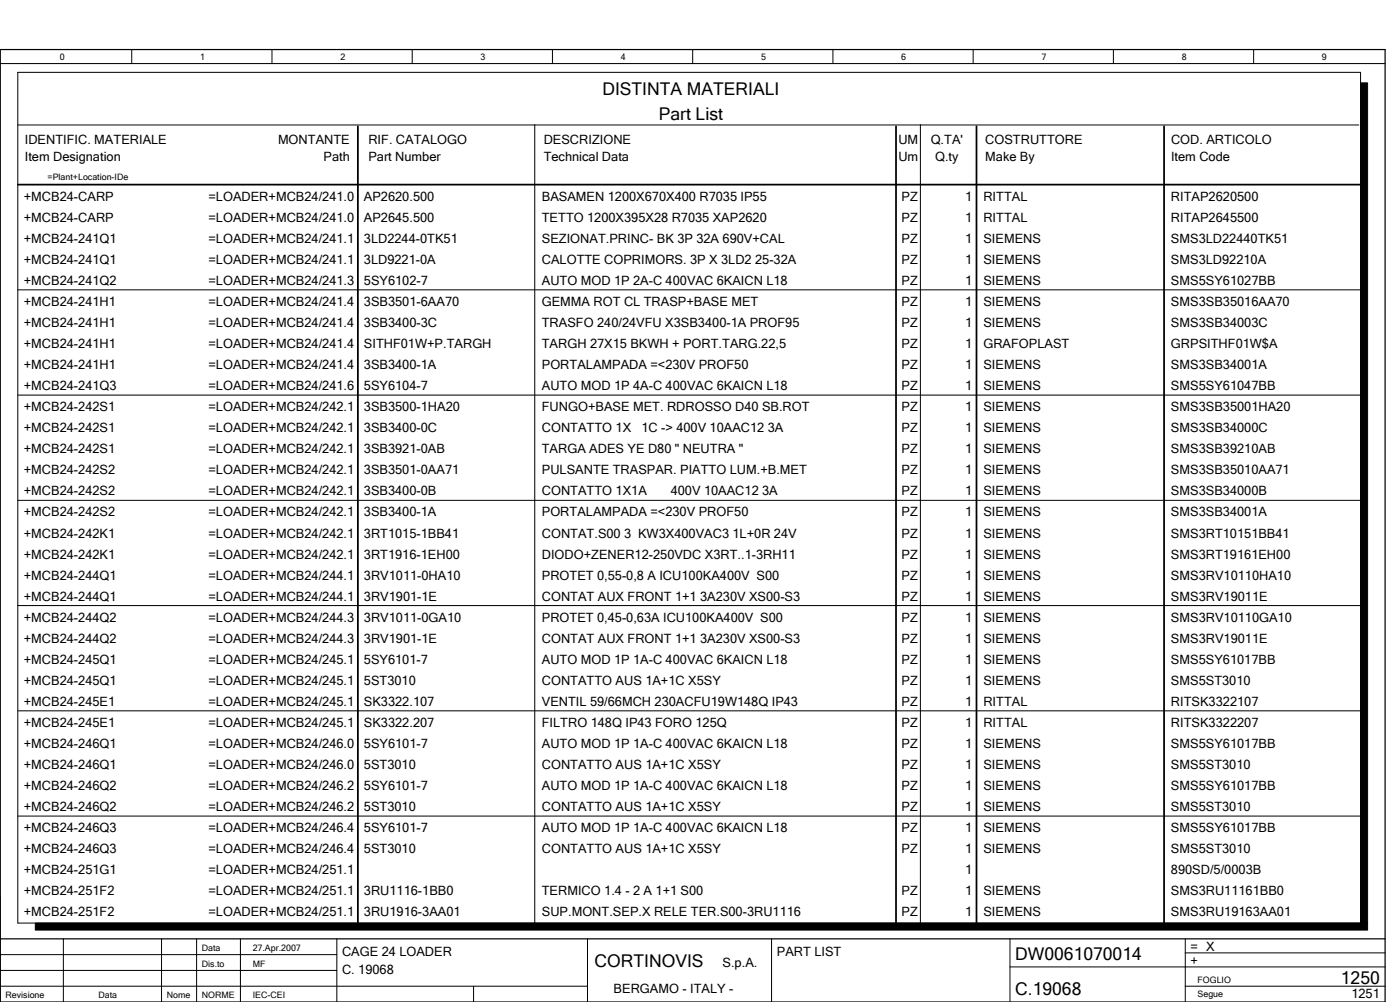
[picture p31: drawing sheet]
<svg xmlns="http://www.w3.org/2000/svg" width="399mm" height="286mm" viewBox="0 0 399 286" stroke-linecap="round" stroke-linejoin="round" font-family="sans-serif">
<defs><g id="words">
<g font-size="5">
<text x="171.8" y="27.1">DISTINTA MATERIALI</text>
<text x="187.9" y="34.1">Part List</text>
<text x="169.6" y="275.6">CORTINOVIS</text>
<text x="289.6" y="273.6">DW0061070014</text>
<text x="382.5" y="280.4">1250</text>
<text x="289.6" y="283.6">C.19068</text>
</g>
<g font-size="3.6">
<text x="7.1" y="41">IDENTIFIC. MATERIALE</text>
<text x="79.3" y="41">MONTANTE</text>
<text x="105.1" y="41">RIF. CATALOGO</text>
<text x="155.1" y="41">DESCRIZIONE</text>
<text x="256.2" y="41">UM</text>
<text x="265.5" y="41">Q.TA'</text>
<text x="281" y="41">COSTRUTTORE</text>
<text x="334" y="41">COD. ARTICOLO</text>
<text x="7.1" y="46">Item Designation</text>
<text x="92.3" y="46">Path</text>
<text x="105.1" y="46">Part Number</text>
<text x="155.1" y="46">Technical Data</text>
<text x="256.2" y="46">Um</text>
<text x="266.7" y="46">Q.ty</text>
<text x="281" y="46">Make By</text>
<text x="334" y="46">Item Code</text>
<text x="6.8" y="57.2">+MCB24­CARP</text>
<text x="59.5" y="57.2">=LOADER+MCB24/241.0</text>
<text x="103.8" y="57.2">AP2620.500</text>
<text x="154.6" y="57.2">BASAMEN 1200X670X400 R7035 IP55</text>
<text x="257.1" y="57.2">PZ</text>
<text x="275.3" y="57.2">1</text>
<text x="280.5" y="57.2">RITTAL</text>
<text x="334" y="57.2">RITAP2620500</text>
<text x="6.8" y="63.2">+MCB24­CARP</text>
<text x="59.5" y="63.2">=LOADER+MCB24/241.0</text>
<text x="103.8" y="63.2">AP2645.500</text>
<text x="154.6" y="63.2">TETTO 1200X395X28 R7035 XAP2620</text>
<text x="257.1" y="63.2">PZ</text>
<text x="275.3" y="63.2">1</text>
<text x="280.5" y="63.2">RITTAL</text>
<text x="334" y="63.2">RITAP2645500</text>
<text x="6.8" y="69.2">+MCB24­241Q1</text>
<text x="59.5" y="69.2">=LOADER+MCB24/241.1</text>
<text x="103.8" y="69.2">3LD2244­0TK51</text>
<text x="154.6" y="69.2">SEZIONAT.PRINC­ BK 3P 32A 690V+CAL</text>
<text x="257.1" y="69.2">PZ</text>
<text x="275.3" y="69.2">1</text>
<text x="280.5" y="69.2">SIEMENS</text>
<text x="334" y="69.2">SMS3LD22440TK51</text>
<text x="6.8" y="75.2">+MCB24­241Q1</text>
<text x="59.5" y="75.2">=LOADER+MCB24/241.1</text>
<text x="103.8" y="75.2">3LD9221­0A</text>
<text x="154.6" y="75.2">CALOTTE COPRIMORS. 3P X 3LD2 25­32A</text>
<text x="257.1" y="75.2">PZ</text>
<text x="275.3" y="75.2">1</text>
<text x="280.5" y="75.2">SIEMENS</text>
<text x="334" y="75.2">SMS3LD92210A</text>
<text x="6.8" y="81.2">+MCB24­241Q2</text>
<text x="59.5" y="81.2">=LOADER+MCB24/241.3</text>
<text x="103.8" y="81.2">5SY6102­7</text>
<text x="154.6" y="81.2">AUTO MOD 1P 2A­C 400VAC 6KAICN L18</text>
<text x="257.1" y="81.2">PZ</text>
<text x="275.3" y="81.2">1</text>
<text x="280.5" y="81.2">SIEMENS</text>
<text x="334" y="81.2">SMS5SY61027BB</text>
<text x="6.8" y="87.2">+MCB24­241H1</text>
<text x="59.5" y="87.2">=LOADER+MCB24/241.4</text>
<text x="103.8" y="87.2">3SB3501­6AA70</text>
<text x="154.6" y="87.2">GEMMA ROT CL TRASP+BASE MET</text>
<text x="257.1" y="87.2">PZ</text>
<text x="275.3" y="87.2">1</text>
<text x="280.5" y="87.2">SIEMENS</text>
<text x="334" y="87.2">SMS3SB35016AA70</text>
<text x="6.8" y="93.2">+MCB24­241H1</text>
<text x="59.5" y="93.2">=LOADER+MCB24/241.4</text>
<text x="103.8" y="93.2">3SB3400­3C</text>
<text x="154.6" y="93.2">TRASFO 240/24VFU X3SB3400­1A PROF95</text>
<text x="257.1" y="93.2">PZ</text>
<text x="275.3" y="93.2">1</text>
<text x="280.5" y="93.2">SIEMENS</text>
<text x="334" y="93.2">SMS3SB34003C</text>
<text x="6.8" y="99.2">+MCB24­241H1</text>
<text x="59.5" y="99.2">=LOADER+MCB24/241.4</text>
<text x="103.8" y="99.2">SITHF01W+P.TARGH</text>
<text x="154.6" y="99.2">TARGH 27X15 BKWH + PORT.TARG.22,5</text>
<text x="257.1" y="99.2">PZ</text>
<text x="275.3" y="99.2">1</text>
<text x="280.5" y="99.2">GRAFOPLAST</text>
<text x="334" y="99.2">GRPSITHF01W$A</text>
<text x="6.8" y="105.2">+MCB24­241H1</text>
<text x="59.5" y="105.2">=LOADER+MCB24/241.4</text>
<text x="103.8" y="105.2">3SB3400­1A</text>
<text x="154.6" y="105.2">PORTALAMPADA =&lt;230V PROF50</text>
<text x="257.1" y="105.2">PZ</text>
<text x="275.3" y="105.2">1</text>
<text x="280.5" y="105.2">SIEMENS</text>
<text x="334" y="105.2">SMS3SB34001A</text>
<text x="6.8" y="111.2">+MCB24­241Q3</text>
<text x="59.5" y="111.2">=LOADER+MCB24/241.6</text>
<text x="103.8" y="111.2">5SY6104­7</text>
<text x="154.6" y="111.2">AUTO MOD 1P 4A­C 400VAC 6KAICN L18</text>
<text x="257.1" y="111.2">PZ</text>
<text x="275.3" y="111.2">1</text>
<text x="280.5" y="111.2">SIEMENS</text>
<text x="334" y="111.2">SMS5SY61047BB</text>
<text x="6.8" y="117.2">+MCB24­242S1</text>
<text x="59.5" y="117.2">=LOADER+MCB24/242.1</text>
<text x="103.8" y="117.2">3SB3500­1HA20</text>
<text x="154.6" y="117.2">FUNGO+BASE MET. RDROSSO D40 SB.ROT</text>
<text x="257.1" y="117.2">PZ</text>
<text x="275.3" y="117.2">1</text>
<text x="280.5" y="117.2">SIEMENS</text>
<text x="334" y="117.2">SMS3SB35001HA20</text>
<text x="6.8" y="123.2">+MCB24­242S1</text>
<text x="59.5" y="123.2">=LOADER+MCB24/242.1</text>
<text x="103.8" y="123.2">3SB3400­0C</text>
<text x="154.6" y="123.2">CONTATTO 1X</text>
<text x="183" y="123.2">1C ­&gt; 400V 10AAC12 3A</text>
<text x="257.1" y="123.2">PZ</text>
<text x="275.3" y="123.2">1</text>
<text x="280.5" y="123.2">SIEMENS</text>
<text x="334" y="123.2">SMS3SB34000C</text>
<text x="6.8" y="129.2">+MCB24­242S1</text>
<text x="59.5" y="129.2">=LOADER+MCB24/242.1</text>
<text x="103.8" y="129.2">3SB3921­0AB</text>
<text x="154.6" y="129.2">TARGA ADES YE D80 &quot; NEUTRA &quot;</text>
<text x="257.1" y="129.2">PZ</text>
<text x="275.3" y="129.2">1</text>
<text x="280.5" y="129.2">SIEMENS</text>
<text x="334" y="129.2">SMS3SB39210AB</text>
<text x="6.8" y="135.2">+MCB24­242S2</text>
<text x="59.5" y="135.2">=LOADER+MCB24/242.1</text>
<text x="103.8" y="135.2">3SB3501­0AA71</text>
<text x="154.6" y="135.2">PULSANTE TRASPAR. PIATTO LUM.+B.MET</text>
<text x="257.1" y="135.2">PZ</text>
<text x="275.3" y="135.2">1</text>
<text x="280.5" y="135.2">SIEMENS</text>
<text x="334" y="135.2">SMS3SB35010AA71</text>
<text x="6.8" y="141.2">+MCB24­242S2</text>
<text x="59.5" y="141.2">=LOADER+MCB24/242.1</text>
<text x="103.8" y="141.2">3SB3400­0B</text>
<text x="154.6" y="141.2">CONTATTO 1X1A</text>
<text x="191.3" y="141.2">400V 10AAC12 3A</text>
<text x="257.1" y="141.2">PZ</text>
<text x="275.3" y="141.2">1</text>
<text x="280.5" y="141.2">SIEMENS</text>
<text x="334" y="141.2">SMS3SB34000B</text>
<text x="6.8" y="147.2">+MCB24­242S2</text>
<text x="59.5" y="147.2">=LOADER+MCB24/242.1</text>
<text x="103.8" y="147.2">3SB3400­1A</text>
<text x="154.6" y="147.2">PORTALAMPADA =&lt;230V PROF50</text>
<text x="257.1" y="147.2">PZ</text>
<text x="275.3" y="147.2">1</text>
<text x="280.5" y="147.2">SIEMENS</text>
<text x="334" y="147.2">SMS3SB34001A</text>
<text x="6.8" y="153.2">+MCB24­242K1</text>
<text x="59.5" y="153.2">=LOADER+MCB24/242.1</text>
<text x="103.8" y="153.2">3RT1015­1BB41</text>
<text x="154.6" y="153.2">CONTAT.S00 3 KW3X400VAC3 1L+0R 24V</text>
<text x="257.1" y="153.2">PZ</text>
<text x="275.3" y="153.2">1</text>
<text x="280.5" y="153.2">SIEMENS</text>
<text x="334" y="153.2">SMS3RT10151BB41</text>
<text x="6.8" y="159.2">+MCB24­242K1</text>
<text x="59.5" y="159.2">=LOADER+MCB24/242.1</text>
<text x="103.8" y="159.2">3RT1916­1EH00</text>
<text x="154.6" y="159.2">DIODO+ZENER12­250VDC X3RT..1­3RH11</text>
<text x="257.1" y="159.2">PZ</text>
<text x="275.3" y="159.2">1</text>
<text x="280.5" y="159.2">SIEMENS</text>
<text x="334" y="159.2">SMS3RT19161EH00</text>
<text x="6.8" y="165.2">+MCB24­244Q1</text>
<text x="59.5" y="165.2">=LOADER+MCB24/244.1</text>
<text x="103.8" y="165.2">3RV1011­0HA10</text>
<text x="154.6" y="165.2">PROTET 0,55­0,8 A ICU100KA400V S00</text>
<text x="257.1" y="165.2">PZ</text>
<text x="275.3" y="165.2">1</text>
<text x="280.5" y="165.2">SIEMENS</text>
<text x="334" y="165.2">SMS3RV10110HA10</text>
<text x="6.8" y="171.2">+MCB24­244Q1</text>
<text x="59.5" y="171.2">=LOADER+MCB24/244.1</text>
<text x="103.8" y="171.2">3RV1901­1E</text>
<text x="154.6" y="171.2">CONTAT AUX FRONT 1+1 3A230V XS00­S3</text>
<text x="257.1" y="171.2">PZ</text>
<text x="275.3" y="171.2">1</text>
<text x="280.5" y="171.2">SIEMENS</text>
<text x="334" y="171.2">SMS3RV19011E</text>
<text x="6.8" y="177.2">+MCB24­244Q2</text>
<text x="59.5" y="177.2">=LOADER+MCB24/244.3</text>
<text x="103.8" y="177.2">3RV1011­0GA10</text>
<text x="154.6" y="177.2">PROTET 0,45­0,63A ICU100KA400V S00</text>
<text x="257.1" y="177.2">PZ</text>
<text x="275.3" y="177.2">1</text>
<text x="280.5" y="177.2">SIEMENS</text>
<text x="334" y="177.2">SMS3RV10110GA10</text>
<text x="6.8" y="183.2">+MCB24­244Q2</text>
<text x="59.5" y="183.2">=LOADER+MCB24/244.3</text>
<text x="103.8" y="183.2">3RV1901­1E</text>
<text x="154.6" y="183.2">CONTAT AUX FRONT 1+1 3A230V XS00­S3</text>
<text x="257.1" y="183.2">PZ</text>
<text x="275.3" y="183.2">1</text>
<text x="280.5" y="183.2">SIEMENS</text>
<text x="334" y="183.2">SMS3RV19011E</text>
<text x="6.8" y="189.2">+MCB24­245Q1</text>
<text x="59.5" y="189.2">=LOADER+MCB24/245.1</text>
<text x="103.8" y="189.2">5SY6101­7</text>
<text x="154.6" y="189.2">AUTO MOD 1P 1A­C 400VAC 6KAICN L18</text>
<text x="257.1" y="189.2">PZ</text>
<text x="275.3" y="189.2">1</text>
<text x="280.5" y="189.2">SIEMENS</text>
<text x="334" y="189.2">SMS5SY61017BB</text>
<text x="6.8" y="195.2">+MCB24­245Q1</text>
<text x="59.5" y="195.2">=LOADER+MCB24/245.1</text>
<text x="103.8" y="195.2">5ST3010</text>
<text x="154.6" y="195.2">CONTATTO AUS 1A+1C X5SY</text>
<text x="257.1" y="195.2">PZ</text>
<text x="275.3" y="195.2">1</text>
<text x="280.5" y="195.2">SIEMENS</text>
<text x="334" y="195.2">SMS5ST3010</text>
<text x="6.8" y="201.2">+MCB24­245E1</text>
<text x="59.5" y="201.2">=LOADER+MCB24/245.1</text>
<text x="103.8" y="201.2">SK3322.107</text>
<text x="154.6" y="201.2">VENTIL 59/66MCH 230ACFU19W148Q IP43</text>
<text x="257.1" y="201.2">PZ</text>
<text x="275.3" y="201.2">1</text>
<text x="280.5" y="201.2">RITTAL</text>
<text x="334" y="201.2">RITSK3322107</text>
<text x="6.8" y="207.2">+MCB24­245E1</text>
<text x="59.5" y="207.2">=LOADER+MCB24/245.1</text>
<text x="103.8" y="207.2">SK3322.207</text>
<text x="154.6" y="207.2">FILTRO 148Q IP43 FORO 125Q</text>
<text x="257.1" y="207.2">PZ</text>
<text x="275.3" y="207.2">1</text>
<text x="280.5" y="207.2">RITTAL</text>
<text x="334" y="207.2">RITSK3322207</text>
<text x="6.8" y="213.2">+MCB24­246Q1</text>
<text x="59.5" y="213.2">=LOADER+MCB24/246.0</text>
<text x="103.8" y="213.2">5SY6101­7</text>
<text x="154.6" y="213.2">AUTO MOD 1P 1A­C 400VAC 6KAICN L18</text>
<text x="257.1" y="213.2">PZ</text>
<text x="275.3" y="213.2">1</text>
<text x="280.5" y="213.2">SIEMENS</text>
<text x="334" y="213.2">SMS5SY61017BB</text>
<text x="6.8" y="219.2">+MCB24­246Q1</text>
<text x="59.5" y="219.2">=LOADER+MCB24/246.0</text>
<text x="103.8" y="219.2">5ST3010</text>
<text x="154.6" y="219.2">CONTATTO AUS 1A+1C X5SY</text>
<text x="257.1" y="219.2">PZ</text>
<text x="275.3" y="219.2">1</text>
<text x="280.5" y="219.2">SIEMENS</text>
<text x="334" y="219.2">SMS5ST3010</text>
<text x="6.8" y="225.2">+MCB24­246Q2</text>
<text x="59.5" y="225.2">=LOADER+MCB24/246.2</text>
<text x="103.8" y="225.2">5SY6101­7</text>
<text x="154.6" y="225.2">AUTO MOD 1P 1A­C 400VAC 6KAICN L18</text>
<text x="257.1" y="225.2">PZ</text>
<text x="275.3" y="225.2">1</text>
<text x="280.5" y="225.2">SIEMENS</text>
<text x="334" y="225.2">SMS5SY61017BB</text>
<text x="6.8" y="231.2">+MCB24­246Q2</text>
<text x="59.5" y="231.2">=LOADER+MCB24/246.2</text>
<text x="103.8" y="231.2">5ST3010</text>
<text x="154.6" y="231.2">CONTATTO AUS 1A+1C X5SY</text>
<text x="257.1" y="231.2">PZ</text>
<text x="275.3" y="231.2">1</text>
<text x="280.5" y="231.2">SIEMENS</text>
<text x="334" y="231.2">SMS5ST3010</text>
<text x="6.8" y="237.2">+MCB24­246Q3</text>
<text x="59.5" y="237.2">=LOADER+MCB24/246.4</text>
<text x="103.8" y="237.2">5SY6101­7</text>
<text x="154.6" y="237.2">AUTO MOD 1P 1A­C 400VAC 6KAICN L18</text>
<text x="257.1" y="237.2">PZ</text>
<text x="275.3" y="237.2">1</text>
<text x="280.5" y="237.2">SIEMENS</text>
<text x="334" y="237.2">SMS5SY61017BB</text>
<text x="6.8" y="243.2">+MCB24­246Q3</text>
<text x="59.5" y="243.2">=LOADER+MCB24/246.4</text>
<text x="103.8" y="243.2">5ST3010</text>
<text x="154.6" y="243.2">CONTATTO AUS 1A+1C X5SY</text>
<text x="257.1" y="243.2">PZ</text>
<text x="275.3" y="243.2">1</text>
<text x="280.5" y="243.2">SIEMENS</text>
<text x="334" y="243.2">SMS5ST3010</text>
<text x="6.8" y="249.2">+MCB24­251G1</text>
<text x="59.5" y="249.2">=LOADER+MCB24/251.1</text>
<text x="275.3" y="249.2">1</text>
<text x="334" y="249.2">890SD/5/0003B</text>
<text x="6.8" y="255.2">+MCB24­251F2</text>
<text x="59.5" y="255.2">=LOADER+MCB24/251.1</text>
<text x="103.8" y="255.2">3RU1116­1BB0</text>
<text x="154.6" y="255.2">TERMICO 1.4 ­ 2 A 1+1 S00</text>
<text x="257.1" y="255.2">PZ</text>
<text x="275.3" y="255.2">1</text>
<text x="280.5" y="255.2">SIEMENS</text>
<text x="334" y="255.2">SMS3RU11161BB0</text>
<text x="6.8" y="261.2">+MCB24­251F2</text>
<text x="59.5" y="261.2">=LOADER+MCB24/251.1</text>
<text x="103.8" y="261.2">3RU1916­3AA01</text>
<text x="154.6" y="261.2">SUP.MONT.SEP.X RELE TER.S00­3RU1116</text>
<text x="257.1" y="261.2">PZ</text>
<text x="275.3" y="261.2">1</text>
<text x="280.5" y="261.2">SIEMENS</text>
<text x="334" y="261.2">SMS3RU19163AA01</text>
<text x="97.6" y="272.6">CAGE 24 LOADER</text>
<text x="206.1" y="275.6">S.p.A.</text>
<text x="221.6" y="272.6">PART LIST</text>
<text x="339.6" y="271.1">= X</text>
<text x="339.6" y="275.1">+</text>
<text x="97.6" y="277.6">C. 19068</text>
<text x="175" y="283.1">BERGAMO ­ ITALY ­</text>
<text x="385.5" y="284.6">1251</text>
</g>
<g font-size="2.5">
<text x="17.1" y="17.1">0</text>
<text x="57.1" y="17.1">1</text>
<text x="97.1" y="17.1">2</text>
<text x="137.1" y="17.1">3</text>
<text x="177.1" y="17.1">4</text>
<text x="217.1" y="17.1">5</text>
<text x="257.1" y="17.1">6</text>
<text x="297.1" y="17.1">7</text>
<text x="337.1" y="17.1">8</text>
<text x="377.1" y="17.1">9</text>
<text x="13.6" y="51.2">=Plant+Location­IDe</text>
<text x="57.6" y="271.1">Data</text>
<text x="57.6" y="275.6">Dis.to</text>
<text x="72.1" y="271.1">27.Apr.2007</text>
<text x="72.1" y="275.6">MF</text>
<text x="341.6" y="280.1">FOGLIO</text>
<text x="1.6" y="284.6">Revisione</text>
<text x="28.1" y="284.6">Data</text>
<text x="47.6" y="284.6">Nome</text>
<text x="57.6" y="284.6">NORME</text>
<text x="72.1" y="284.6">IEC­CEI</text>
<text x="341.6" y="284.1">Segue</text>
</g>
</g></defs>
<g fill="none" stroke="#000" stroke-width=".29">
<path d="M.1 18.1h395M37.6 14.1v4M77.6 14.1v4M117.6 14.1v4M157.6 14.1v4M197.6 14.1v4M237.6 14.1v4M277.6 14.1v4M317.6 14.1v4M357.6 14.1v4M5.1 20.6h383v242.5h-383zM5.1 35.6h382.5"/>
<path d="M152.5 35.5v228M262.5 35.5v228M5.1 82.6h382.9M5.1 112.6h382.9M5.1 142.6h382.9M5.1 172.6h382.9M5.1 202.6h382.9M5.1 232.6h382.9M.1 255.6v30M.1 276.6h96M.1 272.1h96M18.1 267.6v18"/>
<path d="M46.1 267.6v18M56.1 267.6v18M68.6 267.6v18M96.1 267.6v18M167.6 267.6v18M220.1 267.6v18M288.1 267.6v18M288.1 275.6h107M338.1 271.6h57M338.1 267.6v18M.1 281.1h167.5M135.1 281.1v4.5"/>
<path d="M338.1 281.1h57"/>
</g>
<path d="M.1 14.1h395v271.5h-395zM.1 267.6h395" fill="none" stroke="#000" stroke-width=".35"/>
<path d="M102.1 36v227M255.6 36v227M278.5 36v227M332 36v227M5.1 52.6h383.1" fill="none" stroke="#000" stroke-width=".5"/>
<path d="M388.1 23.6h2v239.5h-2zM10.1 263.1h380v2h-380z" fill="#000" stroke="#000" stroke-width=".29"/>
<use href="#words"/>
</svg>
